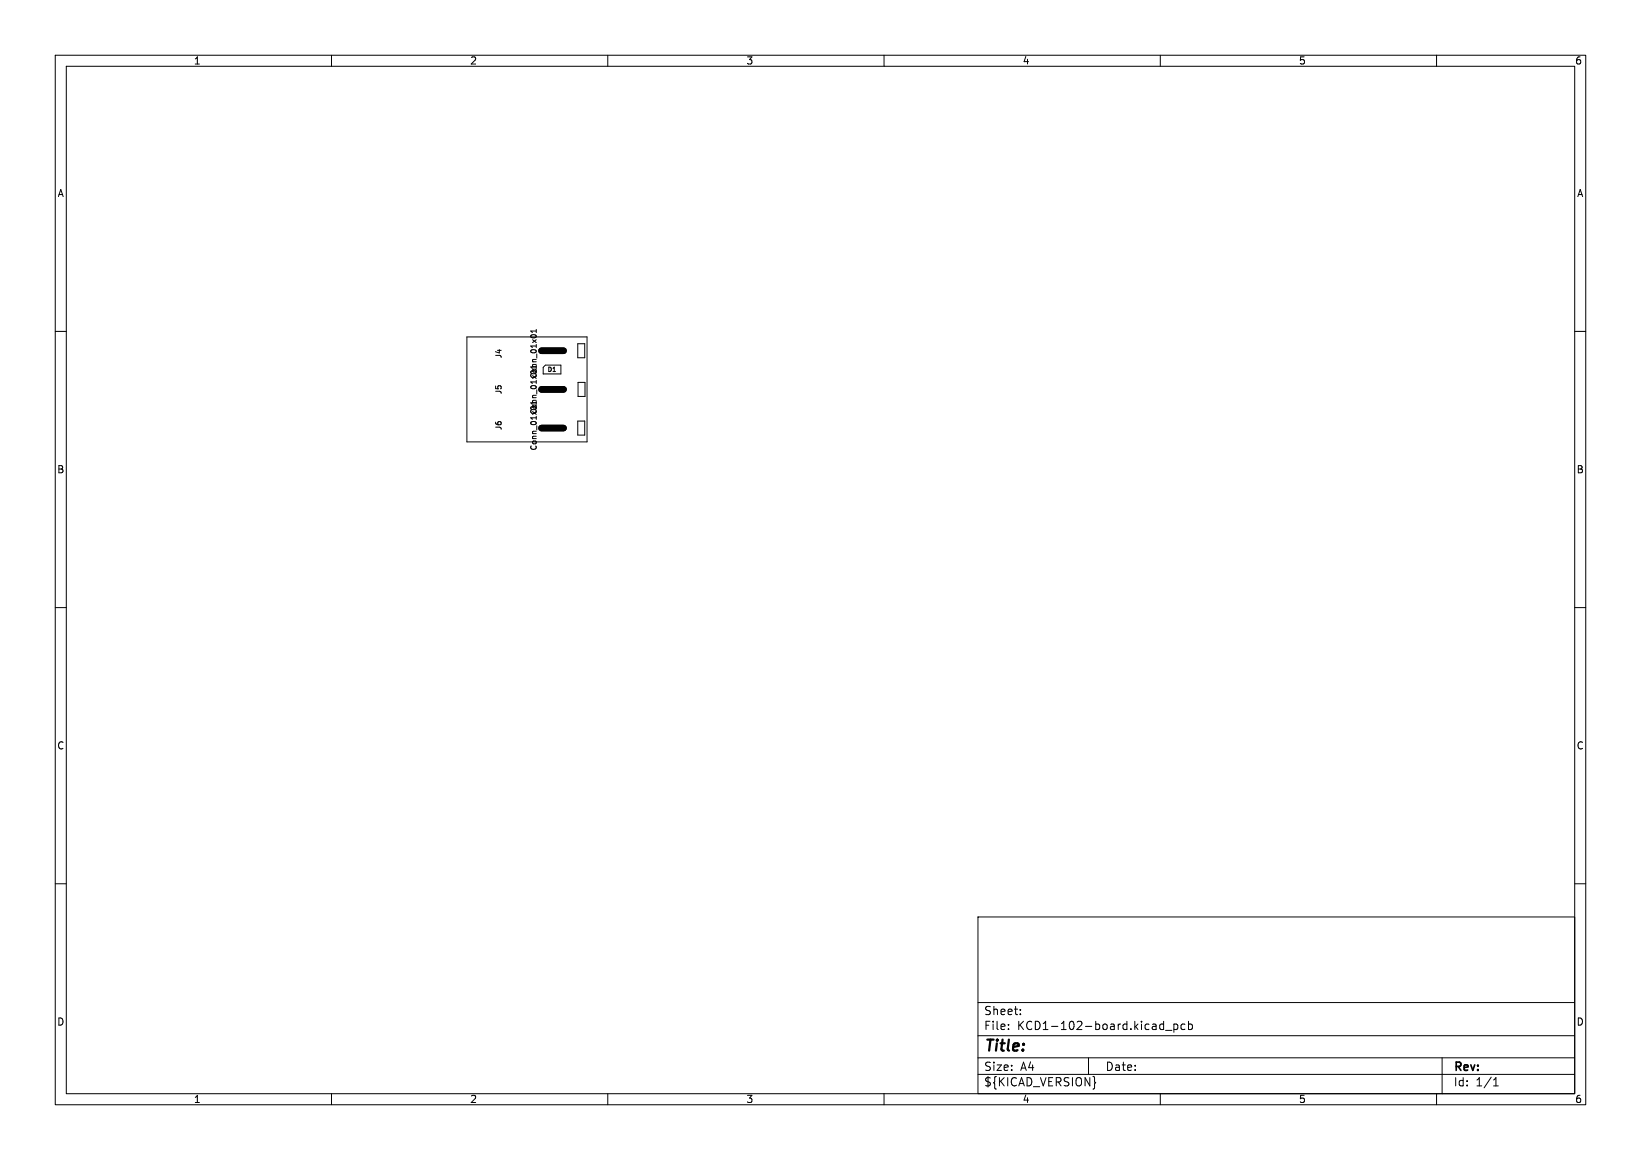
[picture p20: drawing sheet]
<svg xmlns="http://www.w3.org/2000/svg" width="297mm" height="210mm" viewBox="0 0 297 210" stroke-linecap="round" stroke-linejoin="round" font-family="sans-serif">
<defs><g id="words">
<text font-size="2.8" x="178" y="190.9">Title:</text>
<g font-size="2.1">
<text x="178" y="184">Sheet:</text>
<text x="178" y="186.7">File:</text>
<text x="184.1" y="186.7">KCD1-102-board.kicad_pcb</text>
<text x="178" y="196.9">${KICAD_VERSION}</text>
<text x="178" y="194.1">Size:</text>
<text x="184.7" y="194.1">A4</text>
<text x="200" y="194.1">Date:</text>
<text x="263" y="194.3">Rev:</text>
<text x="263" y="196.9">Id:</text>
<text x="267.1" y="196.9">1/1</text>
</g>
<g font-size="1.8">
<text x="35" y="11.9">1</text>
<text x="85" y="11.9">2</text>
<text x="135" y="11.9">3</text>
<text x="185" y="11.9">4</text>
<text x="235" y="11.9">5</text>
<text x="285" y="11.9">6</text>
<text x="10.3" y="35.9">A</text>
<text x="285.4" y="35.9">A</text>
<text x="10.3" y="85.9">B</text>
<text x="285.3" y="85.9">B</text>
<text x="10.3" y="135.9">C</text>
<text x="285.3" y="135.9">C</text>
<text x="10.3" y="185.9">D</text>
<text x="285.3" y="185.9">D</text>
<text x="35" y="199.9">1</text>
<text x="85" y="199.9">2</text>
<text x="135" y="199.9">3</text>
<text x="185" y="199.9">4</text>
<text x="235" y="199.9">5</text>
<text x="285" y="199.9">6</text>
</g>
<g font-size="1.4">
<text x="91" y="65" transform="rotate(-90 91 65)">J4</text>
<text x="91" y="71.5" transform="rotate(-90 91 71.5)">J5</text>
<text x="91" y="78" transform="rotate(-90 91 78)">J6</text>
<text x="97.3" y="75.2" transform="rotate(-90 97.3 75.2)">Conn_01x01</text>
</g>
<text font-size="1.1" x="99" y="67.5">D1</text>
</g></defs>
<g fill="none" stroke="#000" stroke-width=".18">
<path d="M10 10h277v190h-277zM12 12h273v186h-273zM60 10v2M110 10v2M160 10v2M210 10v2M260 10v2M10 60h2M97.1 59.6v.6M97.1 59.9h-1l.2 .3M285 60h2M84.5 61h21.7v19h-21.7z"/>
<path d="M96.1 60.7a.49 .49 0 0 1 .6-.2 .49 .49 0 0 1 .3 .5 .49 .49 0 0 1-.6 .2 .49 .49 0 0 1-.3-.5zM96.1 76.5a.49 .49 0 0 1 .6-.3 .49 .49 0 0 1 .3 .5 .49 .49 0 0 1-.6 .3 .49 .49 0 0 1-.3-.5zM96.2 63.4a.48 .48 0 0 1 .5-.1 .48 .48 0 0 1 .3 .4 .49 .49 0 0 1-.6 .3 .49 .49 0 0 1-.3-.5zM96.4 67.2l.2-.4 .4 .1 .1 .3M96.4 65.5h.7M96.4 61.5l.7 .5M96.4 79.4h.7M96.4 78.5h.7M96.4 79.9l.5-.1 .2 .4-.2 .2h-.3l-.2-.2zM97.1 62.4v.5M97.1 66.1v.6M97.1 75.4v.5"/>
<path d="M97.1 66.4h-1l.2 .3M97.1 65.1h-.7l.1 .4M97.1 66h-.7l.1 .4M97.1 78.1h-.7l.1 .4M97.1 79h-.7l.1 .4M97.1 62.6h-1l.2 .3M97.1 61.5l-.7 .5M97.1 75.6h-1l.2 .3M97.2 64.1v.7M97.2 77.1v.7M98.7 66.1h2.8v1.6h-3.2v-1.2zM104.6 62.2h1.2v2.6h-1.2z"/>
<path d="M104.6 76.2h1.2v2.6h-1.2zM104.6 69.2h1.3v2.6h-1.3zM96.2 80.7a.44 .44 0 0 0 .4 .7 .44 .44 0 0 0 .4-.7M10 110h2M285 110h2M10 160h2M285 160h2M177 166h108v32h-108zM60 198v2M110 198v2M160 198v2M177 194.5h108"/>
<path d="M177 191.5h108M177 187.5h108M177 181.5h108M182.5 186.3v.1M182.5 185.5v.1M184.7 183.6v.1M184.7 182.8v.1M197 191.5v3M198.1 195.8l.2 .2-.2 .2M210 198v2M210.5 185.4l.1 .1M210.6 184.9v1.5"/>
<path d="M210.6 186.3l-.1 .1M211 186.5h1.1M212.5 185.4v1.5M212.5 185.5l.4-.1 .3 .3v.4l-.2 .2h-.5M214.5 185.5l-.5-.1-.3 .3v.4l.2 .2h.6M215.1 185.5l.4-.1 .3 .3v.4l-.1 .2h-.6M215.1 184.9v1.5M260 198v2M261 191.5v6.5M270.3 196.6h.9M270.3 195.5l.4-.4v1.5"/>
</g>
<path d="M98 63.5h4M98 70.5h4M98 77.5h4" fill="none" stroke="#000" stroke-width="1.2"/>
<use href="#words"/>
</svg>
